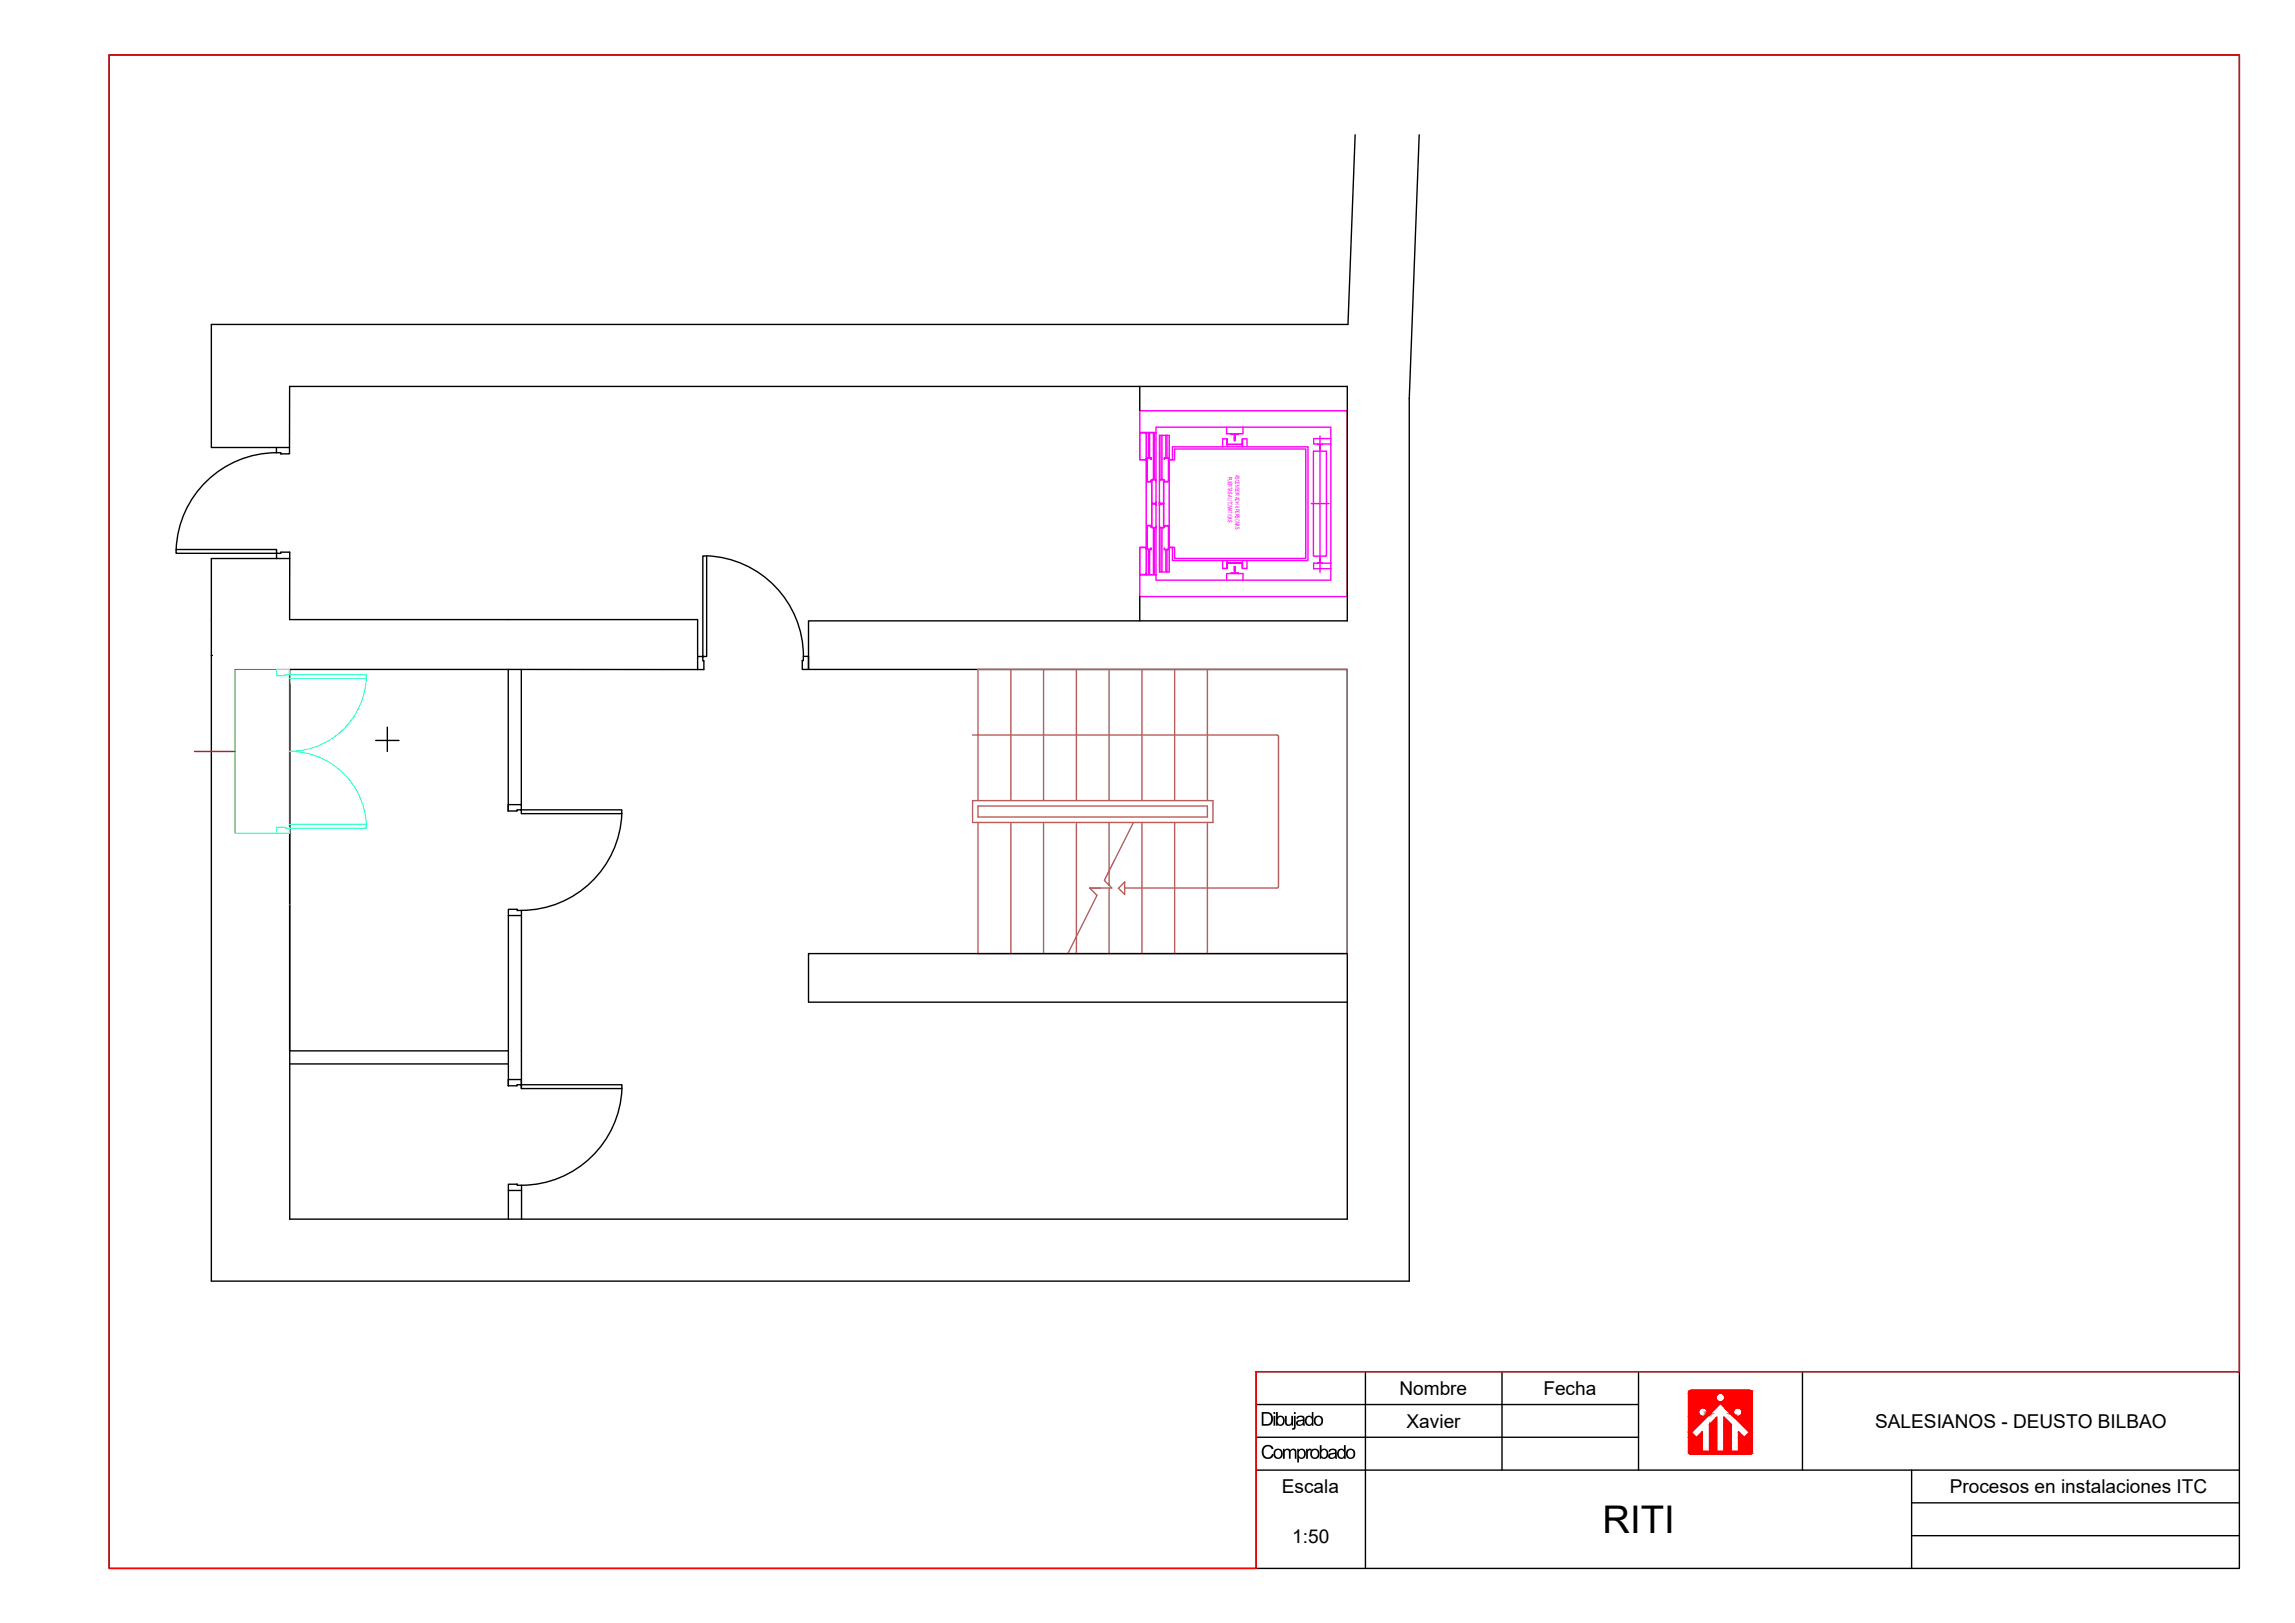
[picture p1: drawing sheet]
<svg xmlns="http://www.w3.org/2000/svg" width="420mm" height="297mm" viewBox="0 0 420 297" stroke-linecap="round" stroke-linejoin="round" font-family="sans-serif">
<defs><g id="words">
<text font-size="7" x="293.4" y="280.6">RITI</text>
<g font-size="3.5">
<text x="256.2" y="255.3">Nombre</text>
<text x="282.6" y="255.3">Fecha</text>
<text x="230.7" y="260.9">Dibujado</text>
<text x="257.5" y="261.3">Xavier</text>
<text x="343.3" y="261.3">SALESIANOS - DEUSTO BILBAO</text>
<text x="230.8" y="267">Comprobado</text>
<text x="234.7" y="273.3">Escala</text>
<text x="357" y="273.3">Procesos en instalaciones ITC</text>
<text x="236.6" y="282.3">1:50</text>
</g>
<g font-size="1.1" fill="#f0f">
<text x="224.8" y="87.3" transform="rotate(90 224.8 87.3)">PUERTAS AUTOMATICAS</text>
<text x="226.1" y="86.9" transform="rotate(90 226.1 86.9)">ASCENSOR ADH 6 PERSONAS</text>
</g>
</g></defs>
<!-- layer: 0 -->
<g fill="none" stroke="#000" stroke-width=".25">
<path d="M248.1 24.7l-1.3 34.7h-208.1v22.5h11.9M259.8 24.7l-1.8 48.3v161.5h-219.3v-132.3h11.9M208.7 70.7v4.5M246.7 70.7v42.9h-98.7v8.9h98.7v100.6h-193.7v-97.9M246.7 70.7h-193.7v11.2M50.6 81.9h2.4v1.2h-1.6v-.2h-.8zM50.6 82.9a18.4 18.4 0 0 0-18.3 17.7M32.2 100.6h18.4v1.6h2.4v-1.1h-1.6v.2h-19.2zM38.7 120h.1M53 102.2v11.2h74.7v6.7M128.7 101.8h.7v18.3h-1.7v2.4h1.2v-1.5h-.2zM129.4 101.7a18.4 18.4 0 0 1 17.7 18.4"/>
<path d="M208.7 109.2v4.4M68.8 135.5h4.2M70.9 133.1v4.4M93 122.5h-40v69.8M93 122.5h34.7M93 122.5v25.9M95.4 122.5v24.8M147.1 120.1h.9v2.4h-1.1v-1.6h.2zM93 147.3v1.1h1.6v-.2h19.2v.7h-18.4v-1.6zM113.8 148.9a18.4 18.4 0 0 1-18.3 17.7M93.1 166.4h1.6v.2h.8v1h-2.4zM93.1 167.6v31.1"/>
<path d="M95.5 167.6v31.6M246.7 174.5h-98.7v8.9h98.7M53 192.3h40.1M53 194.7h40.1M93 197.6v1.1h1.6v-.2h19.3v.7h-18.5v-1.6zM113.9 199.2a18.4 18.4 0 0 1-18.4 17.7M93.1 216.7h1.6v.2h.8v1h-2.4zM93.1 217.9v5.2M95.5 217.9v5.2"/>
</g>
<!-- layer: Ascensor -->
<g fill="none" stroke="#f0f" stroke-width=".25">
<path d="M208.7 75.2h38v34h-38v-4h2.9v1h32v-28h-32v1h-2.9zM209.8 79.5v-.3h-1.1v4.9h1.1v-.2v.3M209.8 79.2h-1.1v5h1.1M209.8 79.2h1.8v26h-1.8M209.8 79.2v4.7M210.2 79.2v4.6M210.5 79.2v4.6M211.2 79.2v8.6M211.3 79.2v8.6M212.3 79.7h1.8v25h-1.8zM212.6 79.7v8.1M212.7 79.7v8.1"/>
<path d="M213.4 79.7v4.1M213.7 79.7v4.1M224.6 78.2v1.2h.8M225.4 79.4h1.4M225.4 79.4v.1l.6 .1v1.1h.1v-1.1l.6-.1 .1-.1M227.6 78.2v1.2h-.8M241.7 79.8v25M209.8 84.2v16M210 83.8h.8v.3l-.1-.3h-.7v4.3h.7l.1-.2v.3h-.8zM210 96.2h.8v.3l-.1-.3h-.7v4.3h.7l.1-.2v.3h-.8zM210.9 92.2v4.4h.7M210.9 92.2h.7"/>
<path d="M211.2 96.6v8.6M211.3 96.6v8.6M211.6 87.8h-.7v4.4M211.6 88.1v-.3h-.7v4.3h.7v-.3M211.6 92.5v-.3h-.7v4.3h.7v-.2M212.3 88.1v-.3h.7v4.3h-.7v-.3v.7v-.3h.7v4.3h-.7v-.2M212.3 87.8h.7v8.8h-.7M212.3 92.2h.7M212.6 96.6v8.1M212.7 96.6v8.1M213.1 83.8h.9v4.4h-.9v-.4l.1 .3h.7v-4.3h-.7l-.1 .3zM213.1 96.2h.9v4.4h-.9v-.3l.1 .2h.7v-4.3h-.7l-.1 .3z"/>
<path d="M214.1 84.2h1v-2h24v20h-24v-2h-1M214.1 83.9v.2h.6v-2.3h24.8v20.8h-24.8v-2.4h-.6v.3M224.6 80.3l.1 1h2.7l.1-1v1.1h-2.9zM224.6 80.3h-.8v1.5M224.6 81.4v.4M227.5 81.4v.4M227.5 80.3h.8v1.5M240.1 92.2h3.2M240.5 82.6h2.3v19.2h-2.3zM241.2 81.3h.9M241.2 81.3l.4 .1v.8h.1v-.8l.4-.1M242.1 81.3h1.5"/>
<path d="M243.6 80.3h-3.1v1h.7M209.8 100.2v.3v-.3h-1.1v4.9h1.1v-.2v.3M209.8 100.2h-1.1v5h1.1M209.8 100.5v4.4M210.2 100.6v4.6M210.5 100.6v4.6M213.4 100.6v4.1M213.7 100.6v4.1M223.8 102.6v1.4h.8M224.6 103h2.9v1l-.1-1h-2.7l-.1 1zM224.6 102.6v.4M225.4 105h-.8v1.2"/>
<path d="M225.4 105h1.4M226.1 104.4v.4h.6l.1 .2M226.1 104.3v-.6h-.1v1.1h-.6v.2M226.1 104.3v.1M226.8 105h.8v1.2M227.5 102.6v.4M228.3 102.6v1.4h-.8M241.2 103.1h-.7v1h3.1M241.2 103.1h.9M241.2 103.1l.4-.2v-.7h.1v.7l.4 .2M242.1 103.1h1.5"/>
</g>
<!-- layer: 2. RITX_Secundarios -->
<path d="M43 122.5h10v30h-10z" fill="none" stroke="#0f0" stroke-width=".18"/>
<!-- layer: LAYER_3 -->
<g fill="none" stroke="#b85c5c" stroke-width=".25">
<path d="M178.1 134.5h55.7l.3 .2v27.6l-.3 .2h-27.9M185.1 122.5v24M191.1 122.5v24M197.1 122.5v24M203.1 122.5v24M209.1 122.5v24M215.1 122.5v24M221 122.5v24M178.1 146.5h44v4h-44zM179 146.5v-24h67.7v52h-67.7v-24M179 147.5h42v2h-42zM185.1 150.5v24"/>
<path d="M191.1 150.5v24M197.1 150.5v24M203.1 150.5v8.9l4.4-8.9M209.1 150.5v24M215.1 150.5v24M221 150.5v24M199.5 162.5h2M199.5 162.5l1.3 1.4-5.3 10.6M203.1 162v-2.6l-.9 1.7 1.4 1.4h-4.1M203.1 162.5v12M205.9 161.4v2.3l-1.1-1.1z"/>
</g>
<!-- layer: 3. Rgst_Paso -->
<path d="M53 123.5v-1h-2.4v1.2h1.6v-.2h14.9v.7h-14.1M67.1 124.2a14 14 0 0 1-14.1 13.3 14 14 0 0 1 14.1 13.3M50.6 151.4h1.6v.2h.8v.9h-2.4zM53 150.9h14.1v.7h-14.1M53.1 165.6h-.1" fill="none" stroke="#0ff" stroke-width=".18"/>
<!-- layer: LAYER_2 -->
<path d="M20 10.1h390v240.9h-180v36h-210zM35.6 137.5h7.4" fill="none" stroke="#f00" stroke-width=".25"/>
<!-- layer: Cajetin -->
<path d="M230 257.1h70M250 251v36M275 251v18.1M300 251v18.1M330 251v18.1M410 251h-180v36M230 263h70M230 269.1h180M350 275h60M350 269.1v17.9M350 281.1h60" fill="none" stroke="#000" stroke-width=".25"/>
<!-- layer: Texto_2 -->
<g fill="#000">
<path d="M240.7 259.3l.5-.2h.4l.5 .4 .1 .9-.4 .5h-.7l-.5-.3-.1-.6zM241 259.5l-.1 .3v.6l.3 .3h.4l.3-.4-.1-.7-.3-.3z"/>
<path d="M246.6 265.4l.3-.2 .5-.1 .5 .4 .2 .6-.3 .7-.8 .2-.4-.3-.2-.7zM246.9 265.5l-.2 .5 .1 .5 .3 .2h.4l.3-.4-.1-.7-.4-.2z"/>
</g>
<!-- layer: Logo_SD -->
<g fill="#fff" stroke="#fff" stroke-width=".18">
<path d="M315 256.8l.8 .8h-1.6z"/>
<path d="M309.6 262.2h1.9l-.9 .9z"/>
<path d="M318.3 262.1h1.8l.2 .1z"/>
<path d="M314.9 255h.3zM314.7 255h.5z"/>
<path d="M314.7 255l.6 .1zM314.6 255.1h.7z"/>
<path d="M314.6 255.1l.8 .1zM314.5 255.2h.9z"/>
<path d="M314.5 255.2l1.1 .1-.2-.1zM314.5 255.2l1.1 .1h-1.2z"/>
<path d="M314.4 255.3l1.2 .1v-.1zM314.4 255.3l1.2 .1h-1.3z"/>
<path d="M314.3 255.4l1.4 .1-.1-.1zM314.3 255.4l1.4 .1h-1.5z"/>
<path d="M314.2 255.5l1.5 .1v-.1zM314.2 255.5l1.5 .1h-1.5z"/>
<path d="M314.2 255.6l1.6 .2-.1-.2zM314.2 255.6l1.6 .2h-1.6z"/>
<path d="M314.2 255.8l1.5 .1 .1-.1zM314.2 255.8l1.5 .1h-1.5z"/>
<path d="M314.2 255.9l1.5 .2v-.2zM314.2 255.9l1.5 .2h-1.5z"/>
<path d="M314.2 256.1l1.4 .1 .1-.1zM314.2 256.1l1.4 .1h-1.3z"/>
<path d="M314.3 256.2l1.3 .1v-.1zM314.3 256.2l1.3 .1h-1.2z"/>
<path d="M314.4 256.3h1.2zM314.4 256.3l1 .1z"/>
<path d="M314.5 256.4h.9zM314.5 256.4l.8 .1z"/>
<path d="M314.6 256.5h.7zM314.6 256.5h.6z"/>
<path d="M314.7 256.5h.5zM314.7 256.5l.3 .1z"/>
<path d="M318.1 257.6l.3 .1zM317.9 257.7h.5z"/>
<path d="M311.7 257.6l.3 .1zM311.6 257.7h.4z"/>
<path d="M317.9 257.7h.6zM317.8 257.7h.7z"/>
<path d="M311.6 257.7h.5zM311.4 257.7h.7z"/>
<path d="M317.8 257.7l.8 .1zM317.7 257.8h.9z"/>
<path d="M311.4 257.7l.9 .1zM311.3 257.8h1z"/>
<path d="M317.7 257.8l1 .1zM317.6 257.9h1.1z"/>
<path d="M311.3 257.8l1.1 .1zM311.2 257.9h1.2z"/>
<path d="M317.6 257.9l1.2 .1-.1-.1zM317.6 257.9l1.2 .1h-1.3z"/>
<path d="M311.2 257.9l1.2 .1v-.1zM311.2 257.9l1.2 .1h-1.3z"/>
<path d="M317.5 258l1.4 .2-.1-.2zM317.5 258l1.4 .2h-1.5z"/>
<path d="M311.1 258l1.4 .2-.1-.2zM311.1 258l1.4 .2h-1.5z"/>
<path d="M317.4 258.2l1.5 .1v-.1zM317.4 258.2l1.5 .1h-1.5z"/>
<path d="M311 258.2l1.5 .1v-.1zM311 258.2l1.5 .1h-1.5z"/>
<path d="M317.4 258.3l1.5 .2v-.2zM317.4 258.3l1.5 .2h-1.5z"/>
<path d="M311 258.3l1.6 .2-.1-.2zM311 258.3l1.6 .2h-1.6z"/>
<path d="M317.4 258.5l1.5 .1v-.1zM317.4 258.5l1.5 .1h-1.5z"/>
<path d="M311 258.5l1.5 .1 .1-.1zM311 258.5l1.5 .1h-1.5z"/>
<path d="M317.4 258.6l1.5 .1v-.1zM317.4 258.6l1.5 .1h-1.5z"/>
<path d="M311 258.6l1.5 .1v-.1zM311 258.6l1.5 .1h-1.5z"/>
<path d="M317.4 258.7l1.4 .2 .1-.2zM317.4 258.7l1.4 .2h-1.3z"/>
<path d="M311 258.7l1.4 .2 .1-.2zM311 258.7l1.4 .2h-1.3z"/>
<path d="M317.5 258.9l1.2 .1 .1-.1zM317.5 258.9l1.2 .1h-1.1z"/>
<path d="M311.1 258.9l1.3 .1v-.1zM311.1 258.9l1.3 .1h-1.2z"/>
<path d="M317.6 259l1 .1 .1-.1zM317.6 259l1 .1h-.9z"/>
<path d="M311.2 259l1.1 .1 .1-.1zM311.2 259l1.1 .1h-1z"/>
<path d="M317.7 259.1h.9zM317.7 259.1l.8 .1z"/>
<path d="M311.3 259.1h1zM311.3 259.1l.8 .1z"/>
<path d="M317.8 259.2h.7zM317.8 259.2h.6z"/>
<path d="M311.4 259.2h.7zM311.4 259.2h.6z"/>
<path d="M317.9 259.2h.5zM317.9 259.2h.3z"/>
<path d="M311.6 259.2h.4zM311.6 259.2h.2z"/>
<path d="M314.2 257.6l3.3 1.8-1.7-1.8zM314.2 257.6l3.3 1.8h-5.1z"/>
<path d="M315.6 259.4l3.2 1.3-1.3-1.3zM315.6 259.4l3.2 1.3h-1.9z"/>
<path d="M314.3 259.4l1.3 1.3v-1.3zM314.3 259.4l1.3 1.3h-1.3z"/>
<path d="M312.4 259.4l.6 1.3 1.3-1.3zM312.4 259.4l.6 1.3h-1.9z"/>
<path d="M316.9 260.7l3.2 1.4-1.3-1.4zM316.9 260.7l3.2 1.4h-3.2z"/>
<path d="M311.1 260.7l1.9 1.4v-1.4zM311.1 260.7l1.9 1.4h-3.2z"/>
<path d="M318.3 262.1l.1 .1h1.9zM318.4 262.2h1.9l-1 .9z"/>
<path d="M316.9 262.1l1.4 .1v-.1zM316.9 262.1l1.4 .1h-1.4z"/>
<path d="M309.8 262.1l1.7 .1 .1-.1zM309.8 262.1l1.7 .1h-1.9z"/>
<path d="M316.9 262.2l1.4 3.4v-3.4zM316.9 262.2l1.4 3.4h-1.4z"/>
<path d="M314.3 260.7l1.3 4.9v-4.9zM314.3 260.7l1.3 4.9h-1.3z"/>
<path d="M311.6 262.1l1.4 3.5v-3.5zM311.6 262.1l1.4 3.5h-1.4z"/>
</g>
<g fill="#f00" stroke="#f00" stroke-width=".18">
<path d="M314.3 259.4v1.3h-1.3z"/>
<path d="M315.6 259.4l1.3 1.3h-1.3z"/>
<path d="M311.6 262.1l-.1 .1z"/>
<path d="M318.3 262.1l.1 .1z"/>
<path d="M309.6 254.5h10.8zM309.6 254.5h10.8z"/>
<path d="M309.6 254.5h10.8zM309.5 254.5h10.9z"/>
<path d="M309.5 254.5h11zM309.4 254.5h11.1z"/>
<path d="M309.4 254.5l11.2 .1zM309.3 254.6h11.3z"/>
<path d="M309.3 254.6h11.4zM309.3 254.6h11.4z"/>
<path d="M309.2 254.6l11.5 .1zM309.2 254.6l11.5 .1h-11.5z"/>
<path d="M309.2 254.7l11.6 .1zM309.2 254.7l11.6 .1h-11.7z"/>
<path d="M309.1 254.8l11.7 .1zM309.1 254.8l11.7 .1z"/>
<path d="M309.1 254.9l11.7 .1v-.1zM309.1 254.9l11.7 .1h-11.7zM309.1 255h11.7zM309.1 255h11.7z"/>
<path d="M315 255h5.8zM315 255h5.8z"/>
<path d="M309.1 255h5.8zM309.1 255h5.6z"/>
<path d="M315.2 255l5.6 .1zM315.2 255l5.6 .1z"/>
<path d="M309.1 255h5.6zM309.1 255l5.5 .1z"/>
<path d="M315.3 255.1l5.5 .1zM315.3 255.1l5.5 .1z"/>
<path d="M309.1 255.1h5.5zM309.1 255.1l5.4 .1z"/>
<path d="M315.4 255.2l5.4 .1v-.1zM315.4 255.2l5.4 .1h-5.2z"/>
<path d="M309.1 255.2l5.3 .1 .1-.1zM309.1 255.2l5.3 .1h-5.3z"/>
<path d="M315.6 255.3l5.2 .1v-.1zM315.6 255.3l5.2 .1h-5.2z"/>
<path d="M309.1 255.3l5.2 .1 .1-.1zM309.1 255.3l5.2 .1h-5.2z"/>
<path d="M315.6 255.4l5.2 .1v-.1zM315.6 255.4l5.2 .1h-5.1z"/>
<path d="M309.1 255.4l5.1 .1 .1-.1zM309.1 255.4l5.1 .1h-5.1z"/>
<path d="M315.7 255.5l5.1 .1v-.1zM315.7 255.5l5.1 .1h-5.1z"/>
<path d="M309.1 255.5l5.1 .1v-.1zM309.1 255.5l5.1 .1h-5.1z"/>
<path d="M315.7 255.6l5.1 .2v-.2zM315.7 255.6l5.1 .2h-5z"/>
<path d="M309.1 255.6l5.1 .2v-.2zM309.1 255.6l5.1 .2h-5.1z"/>
<path d="M315.8 255.8l5 .1v-.1zM315.8 255.8l5 .1h-5.1z"/>
<path d="M309.1 255.8l5.1 .1v-.1zM309.1 255.8l5.1 .1h-5.1z"/>
<path d="M315.7 255.9l5.1 .2v-.2zM315.7 255.9l5.1 .2h-5.1z"/>
<path d="M309.1 255.9l5.1 .2v-.2zM309.1 255.9l5.1 .2h-5.1z"/>
<path d="M315.7 256.1l5.1 .1v-.1zM315.7 256.1l5.1 .1h-5.2z"/>
<path d="M309.1 256.1l5.2 .1-.1-.1zM309.1 256.1l5.2 .1h-5.2z"/>
<path d="M315.6 256.2l5.2 .1v-.1zM315.6 256.2l5.2 .1h-5.2z"/>
<path d="M309.1 256.2l5.3 .1-.1-.1zM309.1 256.2l5.3 .1h-5.3z"/>
<path d="M315.6 256.3l5.2 .1zM315.4 256.4h5.4z"/>
<path d="M309.1 256.3l5.4 .1zM309.1 256.3l5.4 .1z"/>
<path d="M315.4 256.4l5.4 .1zM315.3 256.5h5.5z"/>
<path d="M309.1 256.4l5.5 .1zM309.1 256.4l5.5 .1z"/>
<path d="M315.3 256.5h5.5zM315.2 256.5h5.6z"/>
<path d="M309.1 256.5h5.6zM309.1 256.5h5.6z"/>
<path d="M315.2 256.5l5.6 .1zM315 256.6h5.8z"/>
<path d="M309.1 256.5l5.8 .1zM309.1 256.5l5.8 .1z"/>
<path d="M309.1 256.6l11.7 .2v-.2zM309.1 256.6l11.7 .2h-11.7z"/>
<path d="M315 256.8l5.8 .8v-.8zM315 256.8l5.8 .8h-5z"/>
<path d="M309.1 256.8l5.1 .8 .8-.8zM309.1 256.8l5.1 .8h-5.1z"/>
<path d="M318.2 257.6l2.6 .1zM318.2 257.6l2.6 .1z"/>
<path d="M315.8 257.6h2.3zM315.8 257.6l2.1 .1z"/>
<path d="M311.8 257.6h2.4zM311.8 257.6l2.3 .1z"/>
<path d="M309.1 257.6h2.6zM309.1 257.6l2.5 .1z"/>
<path d="M318.4 257.7h2.4zM318.4 257.7h2.4z"/>
<path d="M315.8 257.7h2.1zM315.8 257.7h2z"/>
<path d="M312 257.7h2.1zM312 257.7h2.1z"/>
<path d="M309.1 257.7h2.5zM309.1 257.7h2.3z"/>
<path d="M318.5 257.7l2.3 .1zM318.5 257.7l2.3 .1z"/>
<path d="M315.8 257.7h2zM315.8 257.7l1.9 .1z"/>
<path d="M312.1 257.7h2zM312.1 257.7l1.9 .1z"/>
<path d="M309.1 257.7h2.3zM309.1 257.7l2.2 .1z"/>
<path d="M318.6 257.8l2.2 .1zM318.6 257.8l2.2 .1z"/>
<path d="M315.9 257.8h1.8zM315.9 257.8l1.7 .1z"/>
<path d="M312.3 257.8h1.7zM312.3 257.8l1.6 .1z"/>
<path d="M309.1 257.8h2.2zM309.1 257.8l2.1 .1z"/>
<path d="M318.7 257.9l2.1 .1v-.1zM318.7 257.9l2.1 .1h-2z"/>
<path d="M316 257.9l1.5 .1 .1-.1zM316 257.9l1.5 .1h-1.4z"/>
<path d="M312.4 257.9l1.4 .1 .1-.1zM312.4 257.9l1.4 .1h-1.4z"/>
<path d="M309.1 257.9l2 .1 .1-.1zM309.1 257.9l2 .1h-2z"/>
<path d="M318.8 258l2 .2v-.2zM318.8 258l2 .2h-1.9z"/>
<path d="M316.1 258l1.3 .2 .1-.2zM316.1 258l1.3 .2h-1.1z"/>
<path d="M312.4 258l1.2 .2 .2-.2zM312.4 258l1.2 .2h-1.1z"/>
<path d="M309.1 258l1.9 .2 .1-.2zM309.1 258l1.9 .2h-1.9z"/>
<path d="M318.9 258.2l1.9 .1v-.1zM318.9 258.2l1.9 .1h-1.9z"/>
<path d="M316.3 258.2l1.1 .1v-.1zM316.3 258.2l1.1 .1h-1z"/>
<path d="M312.5 258.2l1 .1 .1-.1zM312.5 258.2l1 .1h-1z"/>
<path d="M309.1 258.2l1.9 .1v-.1zM309.1 258.2l1.9 .1h-1.9z"/>
<path d="M318.9 258.3l1.9 .2v-.2zM318.9 258.3l1.9 .2h-1.9z"/>
<path d="M316.4 258.3l1 .2v-.2zM316.4 258.3l1 .2h-.9z"/>
<path d="M312.5 258.3l.9 .2 .1-.2zM312.5 258.3l.9 .2h-.8z"/>
<path d="M309.1 258.3l1.9 .2v-.2zM309.1 258.3l1.9 .2h-1.9z"/>
<path d="M318.9 258.5l1.9 .1v-.1zM318.9 258.5l1.9 .1h-1.9z"/>
<path d="M316.5 258.5l.9 .1v-.1zM316.5 258.5l.9 .1h-.7z"/>
<path d="M312.6 258.5l.6 .1 .2-.1zM312.6 258.5l.6 .1h-.7z"/>
<path d="M309.1 258.5l1.9 .1v-.1zM309.1 258.5l1.9 .1h-1.9z"/>
<path d="M318.9 258.6l1.9 .1v-.1zM318.9 258.6l1.9 .1h-1.9z"/>
<path d="M316.7 258.6l.7 .1v-.1zM316.7 258.6l.7 .1h-.6z"/>
<path d="M312.5 258.6l.6 .1 .1-.1zM312.5 258.6l.6 .1h-.6z"/>
<path d="M309.1 258.6l1.9 .1v-.1zM309.1 258.6l1.9 .1h-1.9z"/>
<path d="M318.9 258.7l1.9 .2v-.2zM318.9 258.7l1.9 .2h-2z"/>
<path d="M316.8 258.7l.7 .2-.1-.2zM316.8 258.7l.7 .2h-.5z"/>
<path d="M312.5 258.7l.4 .2 .2-.2zM312.5 258.7l.4 .2h-.5z"/>
<path d="M309.1 258.7l2 .2-.1-.2zM309.1 258.7l2 .2h-2z"/>
<path d="M318.8 258.9l2 .1v-.1zM318.8 258.9l2 .1h-2.1z"/>
<path d="M317 258.9l.6 .1-.1-.1zM317 258.9l.6 .1h-.5z"/>
<path d="M312.4 258.9l.4 .1 .1-.1zM312.4 258.9l.4 .1h-.4z"/>
<path d="M309.1 258.9l2.1 .1-.1-.1zM309.1 258.9l2.1 .1h-2.1z"/>
<path d="M318.7 259l2.1 .1v-.1zM318.7 259l2.1 .1h-2.2z"/>
<path d="M317.1 259l.6 .1zM317.1 259l.6 .1z"/>
<path d="M312.4 259l.3 .1 .1-.1zM312.4 259l.3 .1h-.4z"/>
<path d="M309.1 259l2.2 .1-.1-.1zM309.1 259l2.2 .1h-2.2z"/>
<path d="M318.6 259.1l2.2 .1zM318.5 259.2h2.3z"/>
<path d="M317.2 259.1l.6 .1zM317.2 259.1l.6 .1z"/>
<path d="M312.3 259.1h.4zM312.1 259.2h.6z"/>
<path d="M309.1 259.1l2.3 .1zM309.1 259.1l2.3 .1z"/>
<path d="M318.5 259.2h2.3zM318.4 259.2h2.4z"/>
<path d="M317.3 259.2h.6zM317.3 259.2h.6z"/>
<path d="M312.1 259.2h.6zM312 259.2h.6z"/>
<path d="M309.1 259.2h2.5zM309.1 259.2h2.5z"/>
<path d="M318.4 259.2h2.4zM318.2 259.2h2.6z"/>
<path d="M317.3 259.2h.8zM317.3 259.2h.8z"/>
<path d="M312 259.2h.6zM311.8 259.2h.8z"/>
<path d="M309.1 259.2h2.6zM309.1 259.2h2.6z"/>
<path d="M317.4 259.2l3.4 3v-3zM317.4 259.2l3.4 3h-.5z"/>
<path d="M309.1 259.2l.5 3 3-3zM309.1 259.2l.5 3h-.5z"/>
<path d="M320.3 262.2l.5 .9v-.9zM320.3 262.2l.5 .9h-1.5z"/>
<path d="M318.3 262.2l1 .9zM318.3 262.2l1 .9h-1z"/>
<path d="M311.5 262.2l.1 .9v-.9zM311.5 262.2l.1 .9h-1z"/>
<path d="M309.1 262.2l1.5 .9-1-.9zM309.1 262.2l1.5 .9h-1.5z"/>
<path d="M318.3 263.1l2.5 2.5v-2.5zM318.3 263.1l2.5 2.5h-2.5z"/>
<path d="M315.6 260.7l1.3 4.9v-4.9zM315.6 260.7l1.3 4.9h-1.3z"/>
<path d="M313 260.7l1.3 4.9v-4.9zM313 260.7l1.3 4.9h-1.3z"/>
<path d="M309.1 263.1l2.5 2.5v-2.5zM309.1 263.1l2.5 2.5h-2.5z"/>
<path d="M309.1 265.6l11.7 .1zM309.1 265.6l11.7 .1z"/>
<path d="M309.1 265.7h11.7zM309.1 265.7l11.7 .1z"/>
<path d="M309.1 265.8h11.7zM309.1 265.8l11.6 .1z"/>
<path d="M309.2 265.9h11.5zM309.2 265.9l11.5 .1z"/>
<path d="M309.2 266h11.5zM309.2 266h11.4z"/>
<path d="M309.3 266h11.3zM309.3 266l11.2 .1z"/>
<path d="M309.4 266.1h11.1zM309.4 266.1h11z"/>
<path d="M309.5 266.1h10.9zM309.5 266.1h10.9z"/>
<path d="M309.6 266.1h10.8zM309.6 266.1l10.7 .1z"/>
</g>
<g fill="none" stroke="#f00" stroke-width=".25">
<path d="M309.1 255v10.6M309.6 254.5h10.7l.4 .2 .1 .3M309.7 254.5l-.5 .2-.1 .3M320.8 255v10.6M309.1 265.6l.1 .3 .5 .3M309.6 262.2l5.4-5.4 5.3 5.4-1 .9-1-1v3.5h-1.4v-4.9l-1.3-1.3v6.2h-1.3v-6.2l-1.3 1.3v4.9h-1.4v-3.5l-1 1zM320.8 265.6l-.1 .3-.4 .3h-10.7"/>
<circle cx="311.8" cy="258.4" r=".79"/>
<circle cx="315" cy="255.8" r=".79"/>
<circle cx="318.1" cy="258.4" r=".79"/>
</g>
<!-- layer: Marco -->
<path d="M20 10.1h390v276.9h-390z" fill="none" stroke="#000" stroke-width=".25"/>
<use href="#words"/>
</svg>
